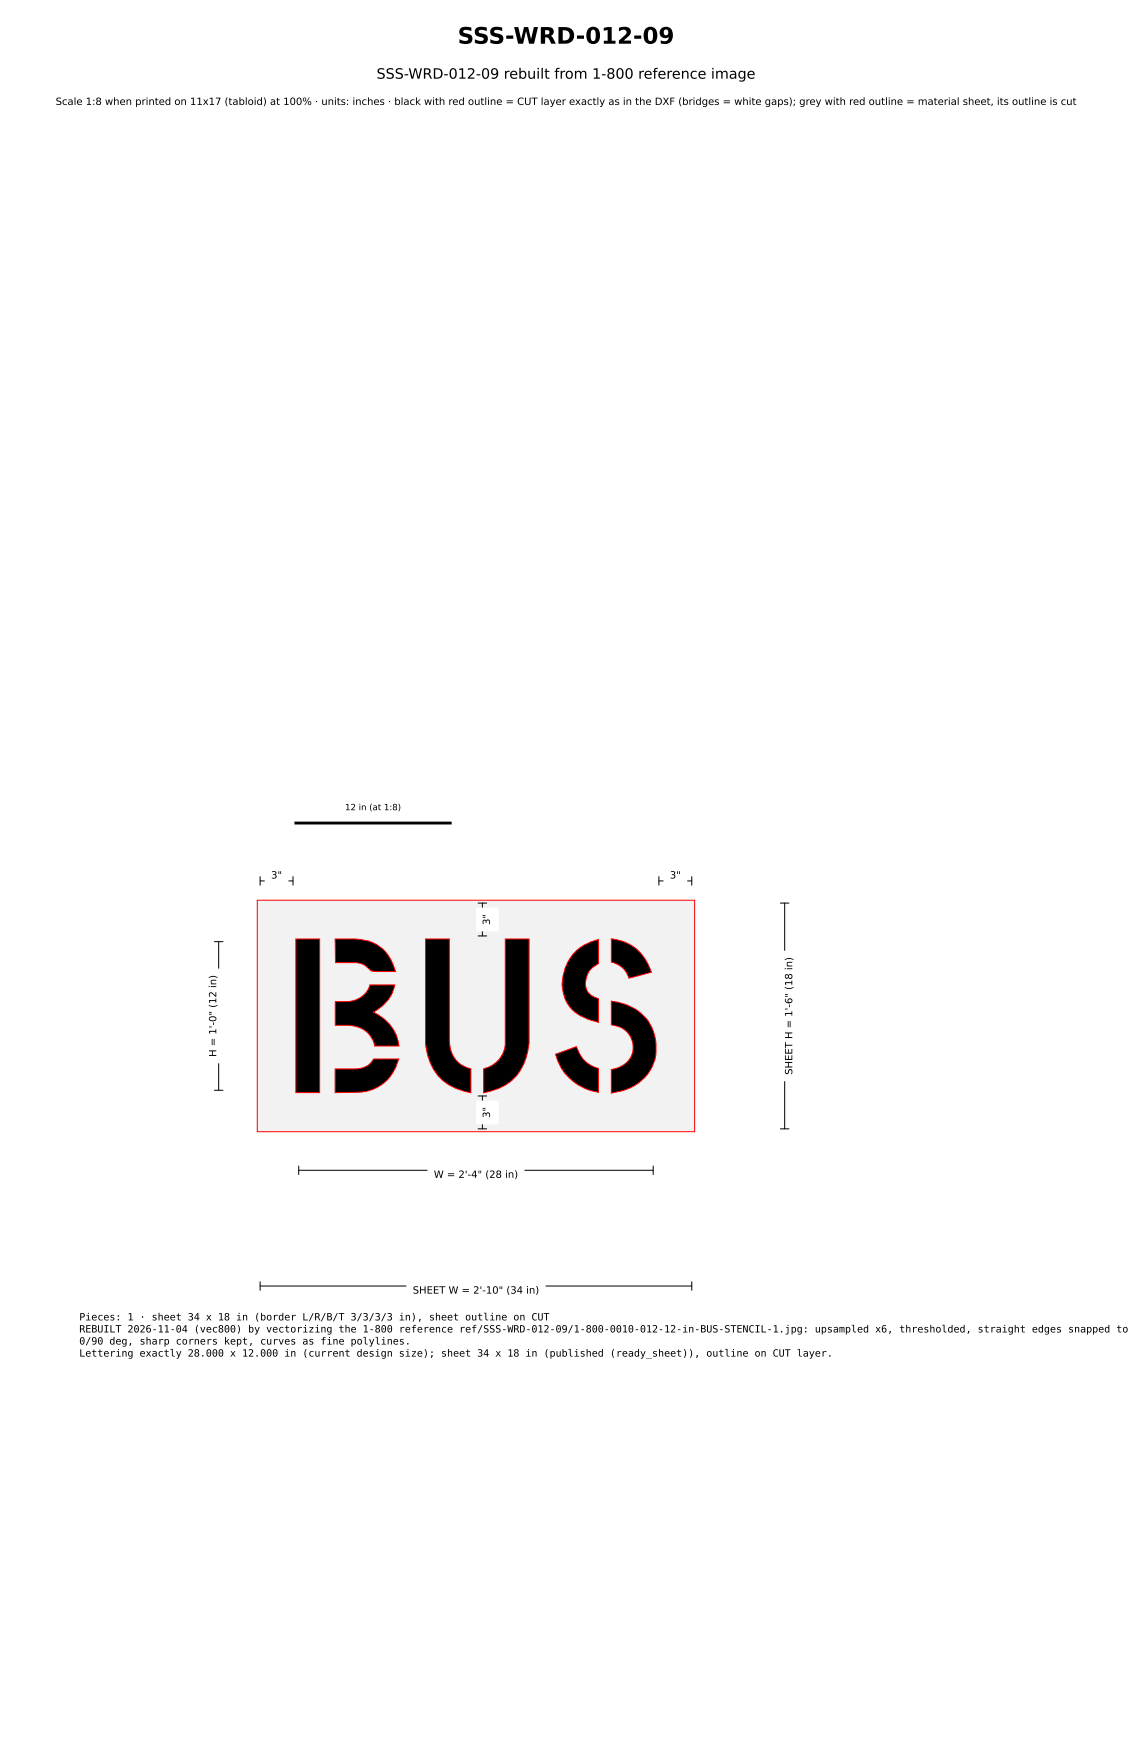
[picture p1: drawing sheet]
<svg xmlns="http://www.w3.org/2000/svg" width="279mm" height="432mm" viewBox="0 0 279 432" stroke-linecap="round" stroke-linejoin="round" font-family="sans-serif">
<defs><g id="words">
<text font-size="5.6" x="113" y="10.8">SSS-WRD-012-09</text>
<text font-size="3.5" x="92.9" y="19.4">SSS-WRD-012-09 rebuilt from 1-800 reference image</text>
<g font-size="2.5">
<text x="13.7" y="25.9">Scale 1:8 when printed on 11x17 (tabloid) at 100% · units: inches · black with red outline = CUT layer exactly as in the DXF (bridges = white gaps); grey with red outline = material sheet, its outline is cut</text>
<text x="66.9" y="216.9">3&quot;</text>
<text x="165.3" y="216.9">3&quot;</text>
<text x="120.9" y="228.4" transform="rotate(-90 120.9 228.4)">3&quot;</text>
<text x="53.4" y="260.9" transform="rotate(-90 53.4 260.9)">H = 1'-0&quot; (12 in)</text>
<text x="195.6" y="265.4" transform="rotate(-90 195.6 265.4)">SHEET H = 1'-6&quot; (18 in)</text>
<text x="120.9" y="276" transform="rotate(-90 120.9 276)">3&quot;</text>
<text x="107.1" y="290.8">W = 2'-4&quot; (28 in)</text>
<text x="101.9" y="319.4">SHEET W = 2'-10&quot; (34 in)</text>
<text x="19.6" y="326">Pieces: 1 · sheet 34 x 18 in (border L/R/B/T 3/3/3/3 in), sheet outline on CUT</text>
<text x="19.6" y="329">REBUILT 2026-11-04 (vec800) by vectorizing the 1-800 reference ref/SSS-WRD-012-09/1-800-0010-012-12-in-BUS-STENCIL-1.jpg: upsampled x6, thresholded, straight edges snapped to</text>
<text x="19.6" y="331.9">0/90 deg, sharp corners kept, curves as fine polylines.</text>
<text x="19.6" y="334.9">Lettering exactly 28.000 x 12.000 in (current design size); sheet 34 x 18 in (published (ready_sheet)), outline on CUT layer.</text>
</g>
<text font-size="2.1" x="85.2" y="200">12 in (at 1:8)</text>
</g></defs>
<path d="M63.5 222.2h107.9v57.2h-107.9z" fill="#f2f2f2" stroke="#f00" stroke-width=".25"/>
<path d="M73 231.8h5.9v38h-5.9zM82.7 231.8a18.5 18.5 0 0 1 10.4 1.4 10.5 10.5 0 0 1 4.5 6.7h-4.6l-1.4-.2a5 5 0 0 0-3.6-2h-5.2zM150.9 231.8a11.3 11.3 0 0 1 9.9 8.2l-5.5 1.5a5.7 5.7 0 0 0-4.4-4zM82.8 247.3a9.8 9.8 0 0 0 6-.9l1.6-1.4 .9-1.8h6.1a9.3 9.3 0 0 1-5.2 6.7 10.7 10.7 0 0 1 6.3 8.3h-6a6.1 6.1 0 0 0-5.7-5l-4-.1zM142.3 234.7a12.2 12.2 0 0 1 5.4-2.8v6a5.2 5.2 0 0 0-2.7 6.8l1.2 1.2 1.5 .7v5.8a11.8 11.8 0 0 1-7-3.8 10.4 10.4 0 0 1 .6-12.8zM150.9 247.2a11.6 11.6 0 0 1 10.9 9.7 10.8 10.8 0 0 1-8 12.4l-2.9 .6v-5.8a5.5 5.5 0 0 0 5.2-6.7 5.6 5.6 0 0 0-5.2-4.4zM82.7 263.9h4.8a4.9 4.9 0 0 0 4.7-2.4h6.2a10.5 10.5 0 0 1-9.5 8.2l-6.2 .1zM105 231.8h5.9v25a6.6 6.6 0 0 0 5.3 7.1v5.9a12.4 12.4 0 0 1-11.1-11.6zM124.7 231.8h5.9v25.8a12.5 12.5 0 0 1-9.6 11.8l-1.6 .4v-5.9a6.8 6.8 0 0 0 5.3-6zM137.1 260.3l5.2-1.9a7.6 7.6 0 0 0 5.4 5.4v5.9a12.9 12.9 0 0 1-10.6-9.4z" fill="#000" stroke="#f00" stroke-width=".25"/>
<path d="M73 203.2h38.1" fill="none" stroke="#000" stroke-width=".71"/>
<g fill="none" stroke="#000" stroke-width=".25">
<path d="M64.2 217.5h8.1M64.2 216.4v2.1M72.3 216.4v2.1M162.6 217.5h8.1M162.6 216.4v2.1M170.7 216.4v2.1M52.9 232.5h2.1M54 232.5v36.7M118 223h2.1M118 231.1h2.1M119.1 223v8.1M192.6 223h2.1"/>
<path d="M193.7 223v55.7M52.9 269.2h2.1M118 270.6h2.1M118 278.7h2.1M119.1 270.6v8.1M192.6 278.7h2.1M73.7 288.9h87.5M73.7 287.9v2.1M161.2 287.9v2.1M64.2 317.5h106.5M64.2 316.4v2.2M170.7 316.4v2.2"/>
</g>
<g fill="#fff" stroke="#fff" stroke-width=".35">
<path d="M100.5 316.1h34v5.3h-34z"/>
<path d="M192.3 234.9h5.3v31.9h-5.3z"/>
<path d="M65.5 213.6h5.5v5.3h-5.5z"/>
<path d="M163.9 213.6h5.5v5.3h-5.5z"/>
<path d="M117.7 271.9h5.2v5.5h-5.2z"/>
<path d="M117.7 224.3h5.2v5.5h-5.2z"/>
<path d="M105.7 287.5h23.6v5.3h-23.6z"/>
<path d="M50.1 239.3h5.3v23h-5.3z"/>
</g>
<use href="#words"/>
</svg>
